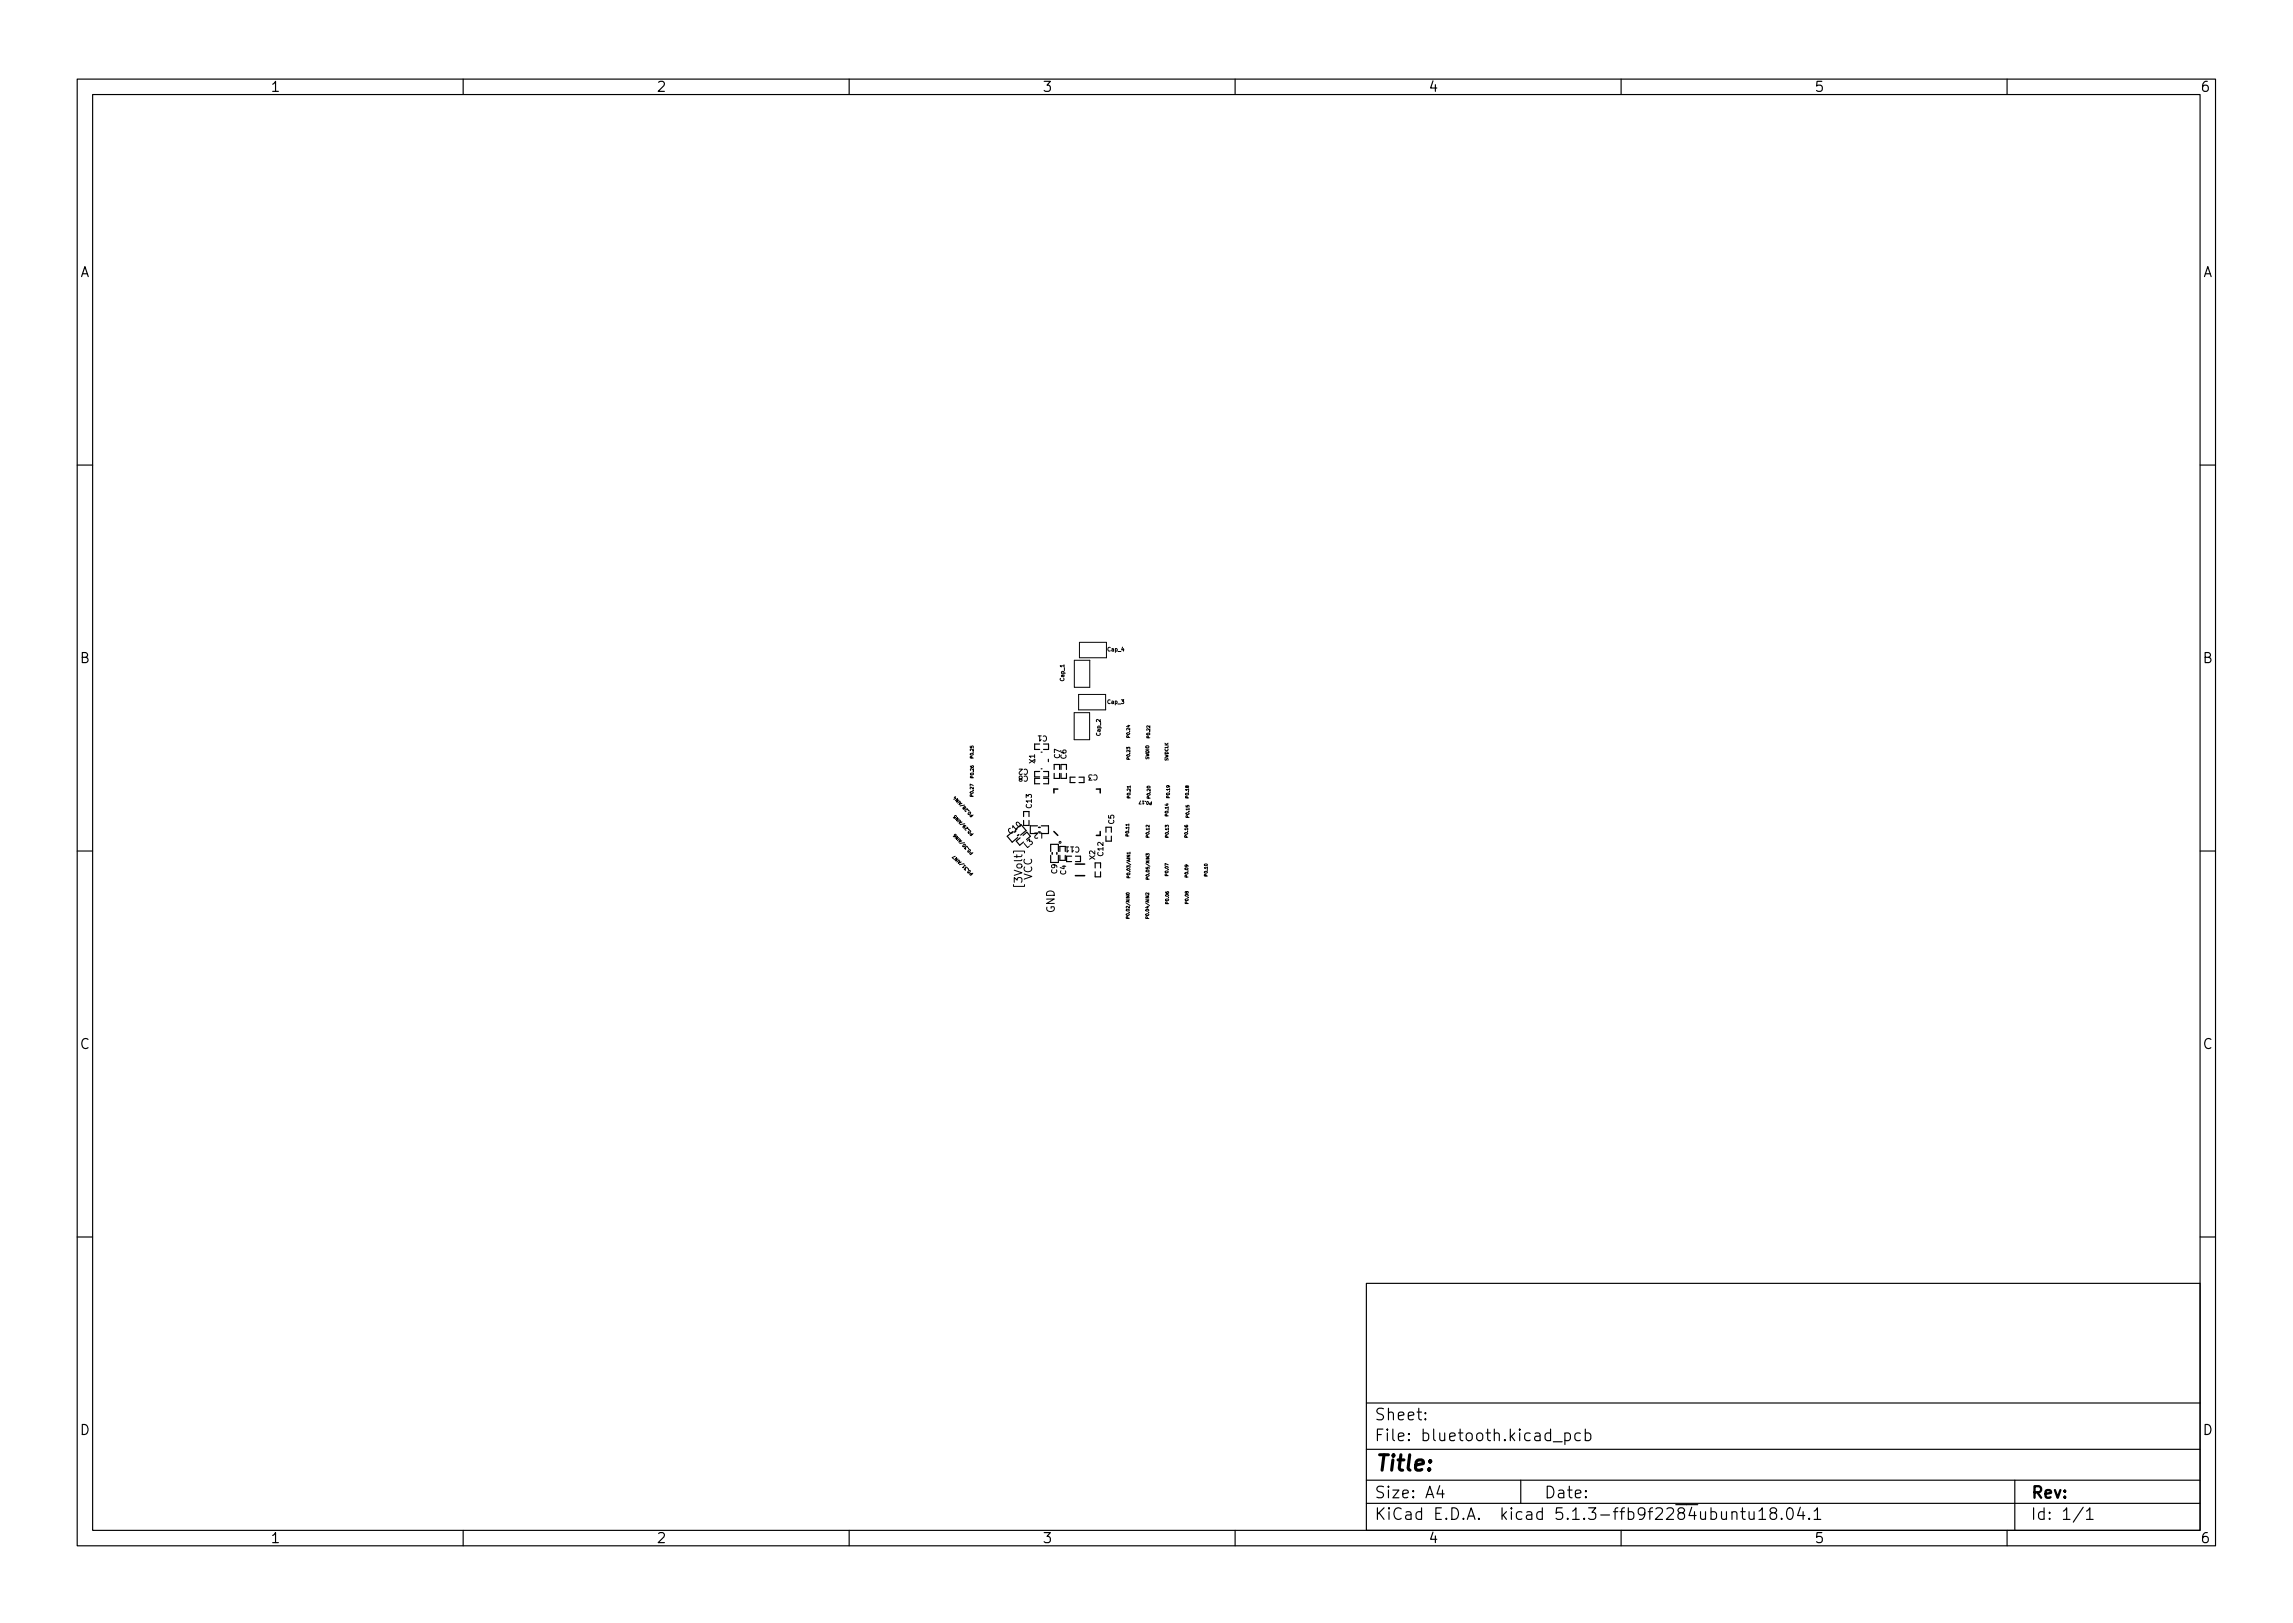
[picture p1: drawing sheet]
<svg xmlns="http://www.w3.org/2000/svg" width="297mm" height="210mm" viewBox="0 0 297 210" stroke-linecap="round" stroke-linejoin="round" font-family="sans-serif">
<defs><g id="words">
<text font-size="2.8" x="178" y="190.6">Title:</text>
<g font-size="2.1">
<text x="178" y="184">Sheet:</text>
<text x="178" y="186.7">File: bluetooth.kicad_pcb</text>
<text x="178" y="196.9">KiCad E.D.A. kicad 5.1.3-ffb9f2284ubuntu18.04.1</text>
<text x="178" y="194.1">Size: A4</text>
<text x="200" y="194.1">Date:</text>
<text x="263" y="194.1">Rev:</text>
<text x="263" y="196.9">Id: 1/1</text>
</g>
<g font-size="1.8">
<text x="35" y="11.9">1</text>
<text x="85" y="11.9">2</text>
<text x="135" y="11.9">3</text>
<text x="185" y="11.9">4</text>
<text x="235" y="11.9">5</text>
<text x="285" y="11.9">6</text>
<text x="10.3" y="35.9">A</text>
<text x="285.3" y="35.9">A</text>
<text x="10.3" y="85.9">B</text>
<text x="285.3" y="85.9">B</text>
<text x="10.3" y="135.9">C</text>
<text x="285.3" y="135.9">C</text>
<text x="10.3" y="185.9">D</text>
<text x="285.3" y="185.9">D</text>
<text x="35" y="199.9">1</text>
<text x="85" y="199.9">2</text>
<text x="135" y="199.9">3</text>
<text x="185" y="199.9">4</text>
<text x="235" y="199.9">5</text>
<text x="285" y="199.9">6</text>
</g>
<g font-size="1.4">
<text x="132.4" y="115.6" transform="rotate(-90 132.4 115.6)">[3Volt]</text>
<text x="133.7" y="114" transform="rotate(-91 133.7 114)">VCC</text>
<text x="136.6" y="118.3" transform="rotate(-91 136.6 118.3)">GND</text>
</g>
<g font-size="1">
<text x="135.8" y="95.3" transform="rotate(-180 135.8 95.3)">C1</text>
<text x="133.3" y="100.5" transform="rotate(-180 133.3 100.5)">C8</text>
<text x="133.3" y="99.6" transform="rotate(-180 133.3 99.6)">C2</text>
<text x="134.1" y="99" transform="rotate(-90 134.1 99)">X1</text>
<text x="137.3" y="98.4" transform="rotate(-90 137.3 98.4)">C7</text>
<text x="138.1" y="98.4" transform="rotate(-90 138.1 98.4)">C6</text>
<text x="142.3" y="100.3" transform="rotate(-180 142.3 100.3)">C3</text>
<text x="133.6" y="104.8" transform="rotate(-90 133.6 104.8)">C13</text>
<text x="135.2" y="107.9" transform="rotate(-180 135.2 107.9)">L2</text>
<text x="144.3" y="106.9" transform="rotate(-90 144.3 106.9)">C5</text>
<text x="130.8" y="108.2" transform="rotate(-40 130.8 108.2)">C10</text>
<text x="133" y="110" transform="rotate(-40 133 110)">L3</text>
<text x="136.9" y="113.3" transform="rotate(-90 136.9 113.3)">C9</text>
<text x="138.1" y="113.4" transform="rotate(-90 138.1 113.4)">C4</text>
<text x="140" y="109.7" transform="rotate(-180 140 109.7)">C11</text>
<text x="141.9" y="111.5" transform="rotate(-90 141.9 111.5)">X2</text>
<text x="142.9" y="111" transform="rotate(-90 142.9 111)">C12</text>
</g>
<g font-size=".7">
<text x="137.9" y="88.2" transform="rotate(-90 137.9 88.2)">Cap_1</text>
<text x="143.5" y="84.4">Cap_4</text>
<text x="142.6" y="95.3" transform="rotate(-90 142.6 95.3)">Cap_2</text>
<text x="143.5" y="91.2">Cap_3</text>
</g>
<g font-size=".6">
<text x="146.4" y="95.7" transform="rotate(-90 146.4 95.7)">P0.24</text>
<text x="149" y="95.7" transform="rotate(-90 149 95.7)">P0.22</text>
<text x="126.1" y="98.4" transform="rotate(-90 126.1 98.4)">P0.25</text>
<text x="126.1" y="100.9" transform="rotate(-90 126.1 100.9)">P0.26</text>
<text x="146.4" y="98.5" transform="rotate(-90 146.4 98.5)">P0.23</text>
<text x="148.8" y="98.5" transform="rotate(-90 148.8 98.5)">SWDIO</text>
<text x="151.3" y="98.6" transform="rotate(-90 151.3 98.6)">SWDCLK</text>
<text x="126.1" y="103.3" transform="rotate(-90 126.1 103.3)">P0.27</text>
<text x="126.2" y="105.7" transform="rotate(-134 126.2 105.7)">P0.28/AIN4</text>
<text x="146.4" y="103.5" transform="rotate(-90 146.4 103.5)">P0.21</text>
<text x="149" y="103.6" transform="rotate(-90 149 103.6)">P0.20</text>
<text x="149.3" y="103.8" transform="rotate(-176 149.3 103.8)">P0.17</text>
<text x="151.3" y="105.9" transform="rotate(-90 151.3 105.9)">P0.14</text>
<text x="151.5" y="103.5" transform="rotate(-90 151.5 103.5)">P0.19</text>
<text x="154" y="103.5" transform="rotate(-90 154 103.5)">P0.18</text>
<text x="154.1" y="106.1" transform="rotate(-90 154.1 106.1)">P0.15</text>
<text x="126.1" y="110.6" transform="rotate(-133 126.1 110.6)">P0.30/AIN6</text>
<text x="126.2" y="113.2" transform="rotate(-136 126.2 113.2)">P0.31/AIN7</text>
<text x="126.2" y="108.1" transform="rotate(-134 126.2 108.1)">P0.29/AIN5</text>
<text x="146.3" y="108.5" transform="rotate(-90 146.3 108.5)">P0.11</text>
<text x="146.4" y="113.9" transform="rotate(-90 146.4 113.9)">P0.03/AIN1</text>
<text x="148.9" y="108.6" transform="rotate(-90 148.9 108.6)">P0.12</text>
<text x="151.3" y="113.6" transform="rotate(-90 151.3 113.6)">P0.07</text>
<text x="151.4" y="108.6" transform="rotate(-90 151.4 108.6)">P0.13</text>
<text x="153.9" y="108.6" transform="rotate(-90 153.9 108.6)">P0.16</text>
<text x="153.9" y="113.8" transform="rotate(-90 153.9 113.8)">P0.09</text>
<text x="156.4" y="113.6" transform="rotate(-90 156.4 113.6)">P0.10</text>
<text x="146.3" y="119.1" transform="rotate(-90 146.3 119.1)">P0.02/AIN0</text>
<text x="148.8" y="119.1" transform="rotate(-90 148.8 119.1)">P0.04/AIN2</text>
<text x="148.9" y="114.1" transform="rotate(-90 148.9 114.1)">P0.05/AIN3</text>
<text x="151.4" y="117.2" transform="rotate(-90 151.4 117.2)">P0.06</text>
<text x="153.9" y="117.2" transform="rotate(-90 153.9 117.2)">P0.08</text>
</g>
</g></defs>
<g fill="none" stroke="#000" stroke-width=".15">
<path d="M10 10.2h277v190.1h-277zM12 12.2h273v186.1h-273zM60 10.2v2M110 10.2v2M160 10.2v2M210 10.2v2M260 10.2v2M10 60.2h2M285 60.2h2M134.7 96.4h-.7v.7h.7M134.7 99.9h-.7v.7h.7M134.9 99.6h.1"/>
<path d="M134.9 97.4h.1M135.2 96.4h.6v.7h-.6M135.2 99.9h.6v.7h-.6M135.8 98.4v.3M136.6 99.7v-.7h.7v.7M137.4 99.7v-.7h.7v.7M10 110.2h2M130.5 108.3l.6 .8 .7-.6M132.1 108.5l-.5 .5 .5 .5 .5-.4M132.3 106.8l.6 .8-.7 .6M132.5 108.2l.5-.4 .5 .5-.5 .5M132.6 105.8v-.7h.7v.7"/>
<path d="M132.6 106.3v.6h.7v-.6M134.4 107h-.9v1h.9M134.7 100.8h-.7v.7h.7M134.9 107h.9v1h-.9M135.2 100.8h.6v.7h-.6M136.1 110.8v.9h1v-.9M136.1 110.3v-.9h1v.9M136.6 100.2v.6h.7v-.6M137.3 110.3v-.6h.7v.6M137.3 110.8v.7h.7v-.7M137.4 100.2v.6h.7v-.6M138.8 110.9h-.6v.7h.6"/>
<path d="M139.3 100.7h-.7v.7h.7M139.3 110.9h.7v.7h-.7M139.8 100.7h.6v.7h-.6M141.9 112.4v-.6h.7v.6M141.9 112.9v.7h.7v-.7M143.3 107.8v-.6h.7v.6M143.3 108.3v.7h.7v-.7M285 110.2h2M10 160.2h2M177 166.3h108v32h-108zM285 160.2h2M60 198.3v2"/>
<path d="M110 198.3v2M160 198.3v2M177 194.8h108M177 191.8h108M177 187.8h108M177 181.8h108M184.6 183.8l.1 .1h-.1v-.1v.1M184.6 183l.1 .1h-.1v-.1v.1M186.5 192.5l-.4 1h1M186.9 193v1M197 191.8v3M201.2 186.8h1.2"/>
<path d="M202.7 185.7l.4-.1 .3 .3v.4l-.1 .3h-.2h-.4M202.7 185.6v1.5M204.7 185.7l-.4-.1-.3 .3v.4l.1 .3h.2h.4M205.4 185.7l.4-.1 .3 .3v.4l-.2 .3h-.1h-.4M205.4 185.1v1.5M210 198.3v2M224.4 196a.37 .37 0 0 1 .6 0v.8M225.5 195.8h.6M225.7 195.3v1.3l.1 .2h.3M226.6 195.8v1a.41 .41 0 0 0 .6-.1M227.2 195.8v1M227.9 195.8l.4-.5v1.5"/>
<path d="M227.9 196.8h.8M229.6 196l-.3-.3 .1-.2 .2-.2 .4 .1a.31 .31 0 0 1 .1 .3 .31 .31 0 0 1-.2 .3h-.3l-.3 .3v.2l.3 .3h.4l.1-.3v-.4l-.2-.1M230.8 196.7l.1 .1h-.1h-.1l.1-.1v.1M231.6 195.4a.36 .36 0 0 1 .6 .2 .77 .77 0 0 1-.4 1.2 1 1 0 0 1-.2-1.4zM233.2 195.3l-.3 1h.9M233.6 195.8v1M234.4 196.7v.1h-.1l.1-.1v.1M235 195.8l.4-.5v1.5M235 196.8h.9M260 198.3v2M261 191.8v6.5M269.9 195.3l-1.3 1.9"/>
<path d="M270.3 195.8l.4-.5v1.5M270.3 196.8h.8"/>
</g>
<path d="M134.5 107.2h.2M136.3 110.5v.2M136.5 107.7l.5 .5M136.9 110.5v.2M137 102.2h-.5v.5M139.3 111.9h1.2M139.3 113.4h1.2M142 102.2h.5v.5M142.5 107.7v.5h-.5" fill="none" stroke="#000" stroke-width=".2"/>
<g fill="none" stroke="#000" stroke-width=".13">
<path d="M125.7 96.7v.1l.2 .1v-.2h.1v.2M125.7 99.2l.1 .2h.2l.1-.2h-.2v.2M139.2 92.3h2v3.5h-2zM139.2 85.5h2v3.5h-2zM139.7 90h3.5v2h-3.5zM139.8 83.2h3.5v2h-3.5zM146 97v-.2l.1 .1 .1-.1h.1v.2M146.1 94h.2M146.2 93.9v.3l-.3-.1M149 94v.3l-.3-.3-.1 .1v.1M123.7 103.3l.1 .1-.2 .2M123.7 110.9l-.4 .2 .2 .2"/>
<path d="M123.8 108.3l-.2-.1 .1-.1 .2 .2-.2 .1-.2-.1M123.8 103.2l-.2 .2M123.9 105.8l-.1-.2-.2 .2 .2 .1-.2 .1-.1-.1M126.1 101.8l-.4-.2v.2M131.3 110.5v-.2h1.4v.2M131.7 110.7v.4M132.4 110.7l-.2 .3h-.8M138 109.7h.4M145.9 116.1h.4l-.4 .2h.4M145.9 115.7a.19 .19 0 0 1 .3-.1 .19 .19 0 0 1 .1 .2 .19 .19 0 0 1-.3 .1 .19 .19 0 0 1-.1-.2zM146 110.8h.4l-.4 .2h.4M146.2 106.9h-.4l.1 .1"/>
<path d="M146.2 106.7v.3M146.4 110.5h-.4l.1 .1M146.4 110.4v.2M146.4 101.9h-.4l.1 .1M146.4 101.8v.2M147.8 103.8l-.2 .3 .2 .1M148.4 116.1h.4l-.4 .2h.4M148.5 111h.4l-.4 .2h.4M148.5 110.8v-.2l.1 .1 .1-.1h.1v.2M148.6 101.9a.19 .19 0 0 1 .3-.1 .19 .19 0 0 1 .1 .2 .19 .19 0 0 1-.3 .1 .19 .19 0 0 1-.1-.2zM148.8 115.7v.2l-.3-.2h-.1l.1 .2M148.9 106.9v.2l-.3-.2-.1 .1v.1"/>
<path d="M151 107.1v-.2l.1 .1 .1-.1h.1v.2M151 115.5l.1 .2h.2l.1-.2h-.2v.2M151.1 104.2h.2M151.2 104.1v.3l-.3-.1M151.3 101.8v.2h-.1v-.2h.2l.1 .2M151.3 112l-.4-.1v.2M153.5 106.9l.1 .2h.2v-.2h-.2l.1 .2M153.6 104.3v.2l.2 .1v-.2l.2-.1v.3M153.7 112.1v.1l-.2 .1 .1-.2h.2l.1 .1M153.7 115.6l.1-.1 .1 .1v.1h-.1l-.1-.2h-.2l.1 .2 .1-.1M153.7 101.9l.1-.1 .2 .1v.1h-.2l-.1-.2h-.1v.2h.1M156 112h.1a.19 .19 0 0 1 .2-.1 .19 .19 0 0 1 .1 .2 .19 .19 0 0 1-.2 .1 .19 .19 0 0 1-.2-.2z"/>
<circle cx="137.3" cy="109.1" r=".12"/>
</g>
<use href="#words"/>
</svg>
